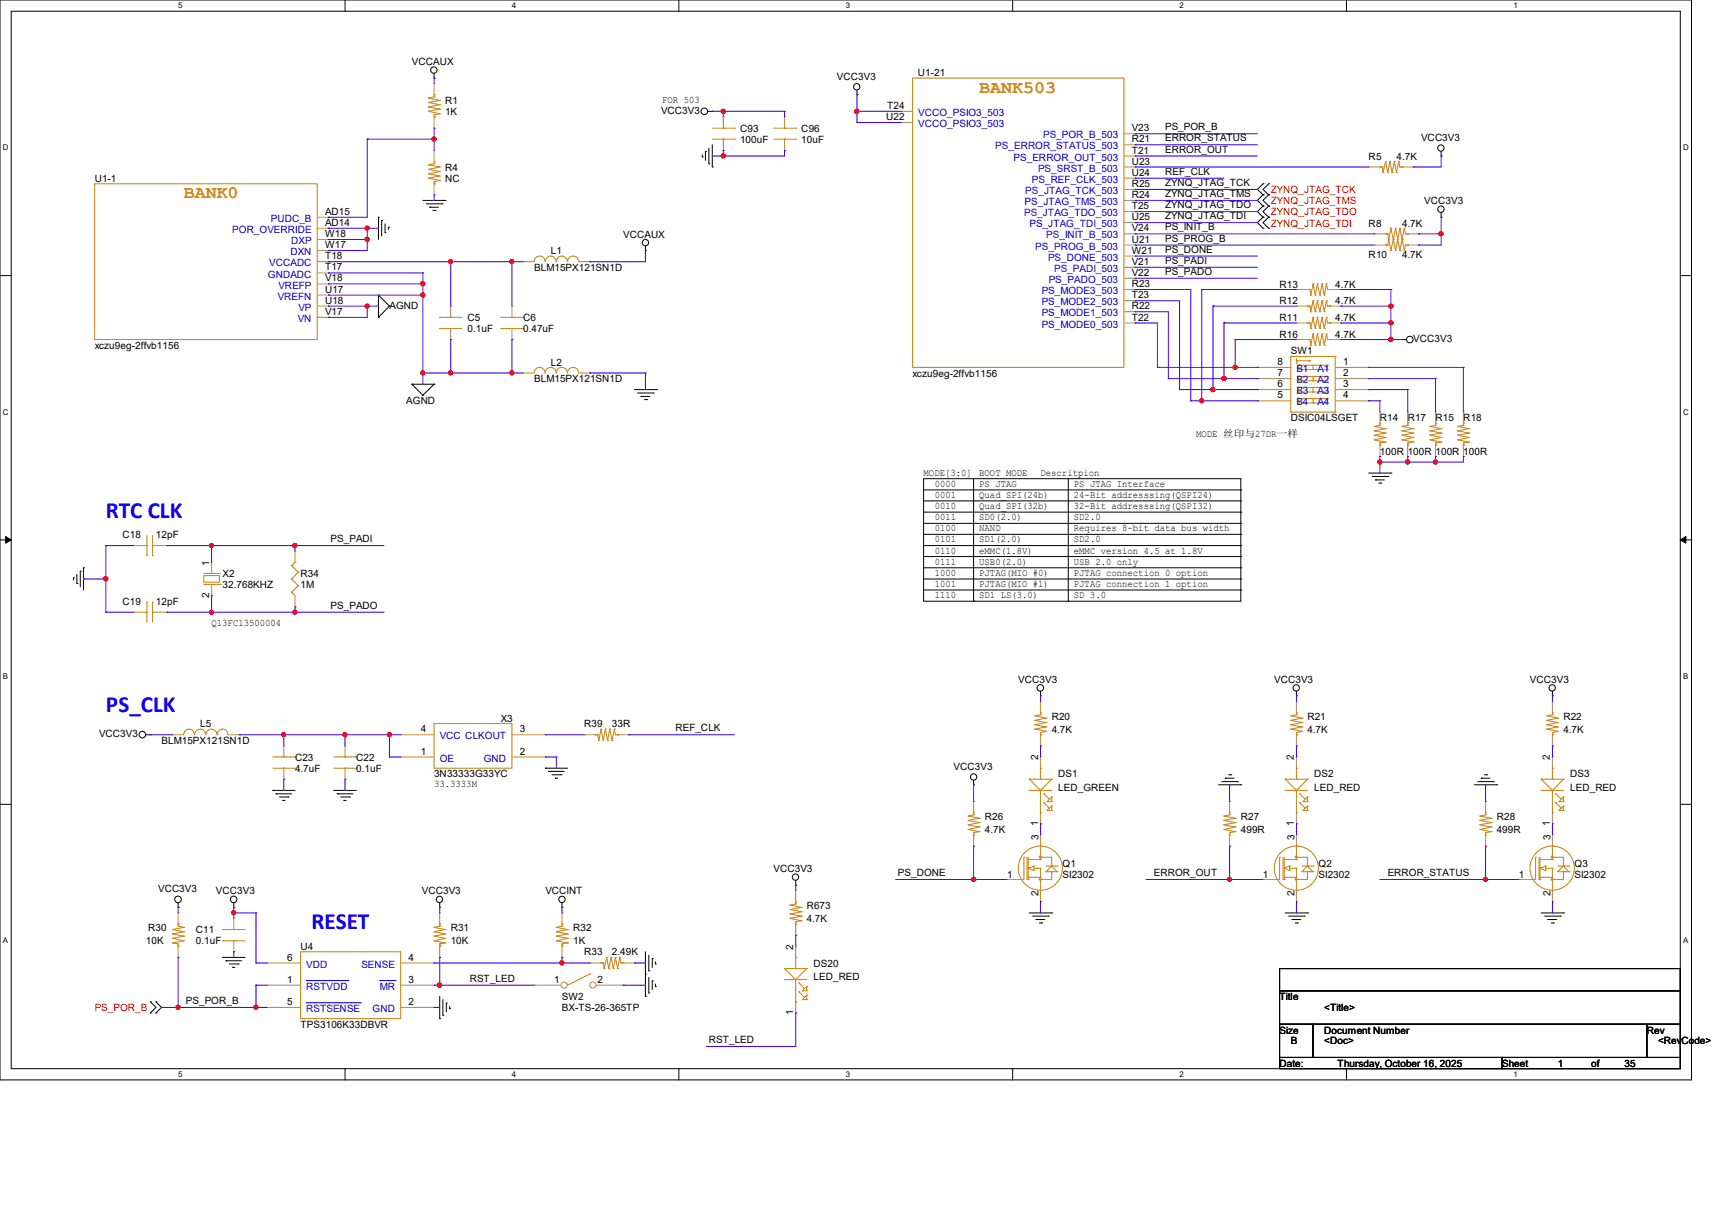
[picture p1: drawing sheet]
<svg xmlns="http://www.w3.org/2000/svg" width="297mm" height="210mm" viewBox="0 0 297 210" stroke-linecap="round" stroke-linejoin="round" font-family="sans-serif">
<defs><g id="words">
<g font-size="4" fill="#00f">
<text x="18.4" y="89.7">RTC CLK</text>
<text x="18.4" y="123.5">PS_CLK</text>
<text x="54.1" y="161.2">RESET</text>
</g>
<g font-size="3" fill="#cc8006">
<text x="169.9" y="16.1">BANK503</text>
<text x="31.9" y="34.4">BANK0</text>
</g>
<g font-size="1.7">
<text x="71.5" y="11.3">VCCAUX</text>
<text x="114.9" y="17.8">FOR 503</text>
<text x="145.2" y="13.8">VCC3V3</text>
<text x="159.3" y="13.2">U1-21</text>
<text x="77.2" y="20">1K</text>
<text x="77.2" y="18">R1</text>
<text x="114.7" y="19.8">VCC3V3</text>
<text x="128.4" y="22.9">C93</text>
<text x="139" y="22.9">C96</text>
<text x="153.8" y="20.8">U22</text>
<text x="153.9" y="18.9">T24</text>
<text x="196.3" y="22.8">V23</text>
<text x="202.1" y="22.6">PS_POR_B</text>
<text x="77.2" y="29.6">R4</text>
<text x="128.4" y="24.8">100uF</text>
<text x="139" y="24.8">10uF</text>
<text x="196.3" y="26.6">T21</text>
<text x="196.3" y="24.7">R21</text>
<text x="196.3" y="28.5">U23</text>
<text x="202.1" y="24.5">ERROR_STATUS</text>
<text x="202.1" y="26.5">ERROR_OUT</text>
<text x="237.4" y="27.7">R5</text>
<text x="242.3" y="27.7">4.7K</text>
<text x="246.5" y="24.4">VCC3V3</text>
<text x="16.4" y="31.5">U1-1</text>
<text x="77.2" y="31.5">NC</text>
<text x="196.3" y="32.4">R25</text>
<text x="196.3" y="34.3">R24</text>
<text x="196.3" y="30.5">U24</text>
<text x="202.1" y="32.3">ZYNQ_JTAG_TCK</text>
<text x="202.1" y="34.2">ZYNQ_JTAG_TMS</text>
<text x="202.1" y="30.3">REF_CLK</text>
<text x="247.1" y="35.4">VCC3V3</text>
<text x="56.4" y="39.2">AD14</text>
<text x="56.4" y="37.3">AD15</text>
<text x="56.4" y="41.1">W18</text>
<text x="108.1" y="41.2">VCCAUX</text>
<text x="196.3" y="40.1">V24</text>
<text x="196.3" y="38.2">U25</text>
<text x="196.3" y="36.3">T25</text>
<text x="202.1" y="38">ZYNQ_JTAG_TDI</text>
<text x="202.1" y="36.1">ZYNQ_JTAG_TDO</text>
<text x="202.1" y="40">PS_INIT_B</text>
<text x="202.1" y="41.9">PS_PROG_B</text>
<text x="237.4" y="39.3">R8</text>
<text x="243.2" y="39.3">4.7K</text>
<text x="56.4" y="46.9">T17</text>
<text x="56.4" y="45">T18</text>
<text x="56.4" y="43">W17</text>
<text x="92.7" y="47">BLM15PX121SN1D</text>
<text x="95.6" y="44.1">L1</text>
<text x="196.3" y="44">W21</text>
<text x="196.3" y="45.9">V21</text>
<text x="196.3" y="47.8">V22</text>
<text x="196.3" y="42.1">U21</text>
<text x="202.1" y="45.8">PS_PADI</text>
<text x="202.1" y="47.7">PS_PADO</text>
<text x="202.1" y="43.8">PS_DONE</text>
<text x="237.4" y="44.7">R10</text>
<text x="243.2" y="44.7">4.7K</text>
<text x="56.4" y="52.7">U18</text>
<text x="56.4" y="50.8">U17</text>
<text x="56.4" y="48.8">V18</text>
<text x="67.6" y="53.6">AGND</text>
<text x="196.3" y="53.6">R22</text>
<text x="196.3" y="51.7">T23</text>
<text x="196.3" y="49.8">R23</text>
<text x="222" y="52.8">R12</text>
<text x="222" y="49.9">R13</text>
<text x="231.6" y="52.8">4.7K</text>
<text x="231.6" y="49.9">4.7K</text>
<text x="56.4" y="54.6">V17</text>
<text x="81.1" y="55.7">C5</text>
<text x="81.1" y="57.6">0.1uF</text>
<text x="90.8" y="55.7">C6</text>
<text x="90.8" y="57.6">0.47uF</text>
<text x="196.3" y="55.6">T22</text>
<text x="222" y="55.7">R11</text>
<text x="222" y="58.6">R16</text>
<text x="231.6" y="55.7">4.7K</text>
<text x="231.6" y="58.6">4.7K</text>
<text x="245.2" y="59.3">VCC3V3</text>
<text x="16.4" y="60.5">xczu9eg-2ffvb1156</text>
<text x="95.6" y="63.4">L2</text>
<text x="158.3" y="65.3">xczu9eg-2ffvb1156</text>
<text x="221.6" y="63.3">8</text>
<text x="221.6" y="65.2">7</text>
<text x="223.9" y="61.5">SW1</text>
<text x="233" y="63.3">1</text>
<text x="233" y="65.2">2</text>
<text x="70.5" y="70.1">AGND</text>
<text x="92.7" y="66.3">BLM15PX121SN1D</text>
<text x="221.6" y="67.1">6</text>
<text x="221.6" y="69.1">5</text>
<text x="233" y="67.1">3</text>
<text x="233" y="69.1">4</text>
<text x="207.5" y="75.7">MODE 丝印与27DR一样</text>
<text x="223.9" y="73.1">DSIC04LSGET</text>
<text x="239.4" y="73.1">R14</text>
<text x="244.2" y="73.1">R17</text>
<text x="249" y="73.1">R15</text>
<text x="253.9" y="73.1">R18</text>
<text x="160.2" y="82.5">MODE[3:0]</text>
<text x="169.9" y="82.5">BOOT MODE</text>
<text x="180.5" y="82.5">Descritpion</text>
<text x="239.4" y="78.8">100R 100R 100R 100R</text>
<text x="162.2" y="84.4">0000</text>
<text x="162.2" y="86.4">0001</text>
<text x="162.2" y="88.3">0010</text>
<text x="169.9" y="84.4">PS JTAG</text>
<text x="169.9" y="86.4">Quad_SPI(24b)</text>
<text x="169.9" y="88.3">Quad_SPI(32b)</text>
<text x="186.3" y="86.4">24-Bit addresssing(QSPI24)</text>
<text x="186.3" y="88.3">32-Bit addresssing(QSPI32)</text>
<text x="186.3" y="84.4">PS JTAG Interface</text>
<text x="21.3" y="93.3">C18</text>
<text x="27.1" y="93.3">12pF</text>
<text x="57.4" y="94">PS_PADI</text>
<text x="162.2" y="90.2">0011</text>
<text x="162.2" y="92.2">0100</text>
<text x="162.2" y="94.1">0101</text>
<text x="169.9" y="90.2">SD0(2.0)</text>
<text x="169.9" y="92.2">NAND</text>
<text x="169.9" y="94.1">SD1(2.0)</text>
<text x="186.3" y="94.1">SD2.0</text>
<text x="186.3" y="92.2">Requires 8-bit data bus width</text>
<text x="186.3" y="90.2">SD2.0</text>
<text x="36.3" y="98.1" transform="rotate(-90 36.3 98.1)">1</text>
<text x="38.6" y="100.1">X2</text>
<text x="52.2" y="100.1">R34</text>
<text x="162.2" y="96">0110</text>
<text x="162.2" y="97.9">0111</text>
<text x="162.2" y="99.9">1000</text>
<text x="162.2" y="101.8">1001</text>
<text x="169.9" y="96">eMMC(1.8V)</text>
<text x="169.9" y="97.9">USB0(2.0)</text>
<text x="169.9" y="99.9">PJTAG(MIO #0)</text>
<text x="169.9" y="101.8">PJTAG(MIO #1)</text>
<text x="186.3" y="101.8">PJTAG connection 1 option</text>
<text x="186.3" y="99.9">PJTAG connection 0 option</text>
<text x="186.3" y="97.9">USB 2.0 only</text>
<text x="186.3" y="96">eMMC version 4.5 at 1.8V</text>
<text x="21.3" y="104.9">C19</text>
<text x="27.1" y="104.9">12pF</text>
<text x="36.3" y="103.7" transform="rotate(-90 36.3 103.7)">2</text>
<text x="38.6" y="102">32.768KHZ</text>
<text x="52.2" y="102">1M</text>
<text x="57.4" y="105.6">PS_PADO</text>
<text x="162.2" y="103.7">1110</text>
<text x="169.9" y="103.7">SD1 LS(3.0)</text>
<text x="186.3" y="103.7">SD 3.0</text>
<text x="36.7" y="108.5">Q13FC13500004</text>
<text x="176.7" y="118.4">VCC3V3</text>
<text x="221.1" y="118.4">VCC3V3</text>
<text x="265.4" y="118.4">VCC3V3</text>
<text x="86.9" y="125.2">X3</text>
<text x="182.5" y="124.8">R20</text>
<text x="226.8" y="124.8">R21</text>
<text x="271.2" y="124.8">R22</text>
<text x="17.2" y="127.9">VCC3V3</text>
<text x="28" y="129">BLM15PX121SN1D</text>
<text x="34.8" y="126.2">L5</text>
<text x="51.2" y="131.9">C23</text>
<text x="61.8" y="131.9">C22</text>
<text x="73" y="127">4</text>
<text x="73" y="130.8">1</text>
<text x="90.2" y="127">3</text>
<text x="90.2" y="130.8">2</text>
<text x="101.3" y="126.2">R39</text>
<text x="106.2" y="126.2">33R</text>
<text x="117.2" y="126.8">REF_CLK</text>
<text x="180.1" y="131.9" transform="rotate(-90 180.1 131.9)">2</text>
<text x="182.5" y="127.1">4.7K</text>
<text x="224.5" y="131.9" transform="rotate(-90 224.5 131.9)">2</text>
<text x="226.8" y="127.1">4.7K</text>
<text x="268.9" y="131.9" transform="rotate(-90 268.9 131.9)">2</text>
<text x="271.2" y="127.1">4.7K</text>
<text x="51.2" y="133.9">4.7uF</text>
<text x="61.8" y="133.9">0.1uF</text>
<text x="75.3" y="134.8">3N33333G33YC</text>
<text x="75.3" y="136.5">33.3333M</text>
<text x="165.4" y="133.5">VCC3V3</text>
<text x="183.6" y="134.8">DS1</text>
<text x="183.6" y="137.2">LED_GREEN</text>
<text x="228" y="134.8">DS2</text>
<text x="228" y="137.2">LED_RED</text>
<text x="272.4" y="134.8">DS3</text>
<text x="272.4" y="137.2">LED_RED</text>
<text x="170.9" y="142.2">R26</text>
<text x="180.1" y="143.3" transform="rotate(-90 180.1 143.3)">1</text>
<text x="215.3" y="142.2">R27</text>
<text x="224.5" y="143.3" transform="rotate(-90 224.5 143.3)">1</text>
<text x="259.7" y="142.2">R28</text>
<text x="268.9" y="143.3" transform="rotate(-90 268.9 143.3)">1</text>
<text x="170.9" y="144.5">4.7K</text>
<text x="180.2" y="145.7" transform="rotate(-90 180.2 145.7)">3</text>
<text x="215.3" y="144.5">499R</text>
<text x="224.6" y="145.7" transform="rotate(-90 224.6 145.7)">3</text>
<text x="259.7" y="144.5">499R</text>
<text x="269" y="145.7" transform="rotate(-90 269 145.7)">3</text>
<text x="27.4" y="154.7">VCC3V3</text>
<text x="37.5" y="155.1">VCC3V3</text>
<text x="73.2" y="155.1">VCC3V3</text>
<text x="94.6" y="155.1">VCCINT</text>
<text x="134.2" y="151.2">VCC3V3</text>
<text x="155.8" y="151.9">PS_DONE</text>
<text x="174.7" y="152.2">1</text>
<text x="180.2" y="155.4" transform="rotate(-90 180.2 155.4)">2</text>
<text x="184.4" y="150.3">Q1</text>
<text x="184.4" y="152.2">SI2302</text>
<text x="200.2" y="151.9">ERROR_OUT</text>
<text x="219.1" y="152.2">1</text>
<text x="224.6" y="155.4" transform="rotate(-90 224.6 155.4)">2</text>
<text x="228.8" y="150.3">Q2</text>
<text x="228.8" y="152.2">SI2302</text>
<text x="240.7" y="151.9">ERROR_STATUS</text>
<text x="263.5" y="152.2">1</text>
<text x="269" y="155.4" transform="rotate(-90 269 155.4)">2</text>
<text x="273.2" y="150.3">Q3</text>
<text x="273.2" y="152.2">SI2302</text>
<text x="25.7" y="161.5">R30</text>
<text x="34" y="161.8">C11</text>
<text x="78.2" y="161.5">R31</text>
<text x="99.4" y="161.5">R32</text>
<text x="140" y="159.9">4.7K</text>
<text x="140" y="157.6">R673</text>
<text x="25.3" y="163.8">10K</text>
<text x="34" y="163.8">0.1uF</text>
<text x="49.8" y="166.6">6</text>
<text x="52.2" y="164.8">U4</text>
<text x="70.9" y="166.6">4</text>
<text x="78.2" y="163.8">10K</text>
<text x="99.4" y="163.8">1K</text>
<text x="101.3" y="165.7">R33</text>
<text x="106.2" y="165.7">2.49K</text>
<text x="137.6" y="164.7" transform="rotate(-90 137.6 164.7)">2</text>
<text x="141.1" y="167.6">DS20</text>
<text x="49.8" y="170.4">1</text>
<text x="70.9" y="170.4">3</text>
<text x="81.5" y="170.3">RST_LED</text>
<text x="96.1" y="170.4">1</text>
<text x="97.5" y="173.4">SW2</text>
<text x="103.7" y="170.4">2</text>
<text x="141.1" y="170">LED_RED</text>
<text x="222" y="173.4">Title</text>
<text x="32.3" y="174.1">PS_POR_B</text>
<text x="49.8" y="174.3">5</text>
<text x="52.2" y="178.3">TPS3106K33DBVR</text>
<text x="70.9" y="174.3">2</text>
<text x="97.5" y="175.3">BX-TS-26-365TP</text>
<text x="137.6" y="176.1" transform="rotate(-90 137.6 176.1)">1</text>
<text x="222" y="179.2">Size</text>
<text x="229.7" y="175.3">&lt;Title&gt;</text>
<text x="229.7" y="179.2">Document Number</text>
<text x="285.7" y="179.2">Rev</text>
<text x="123" y="180.9">RST_LED</text>
<text x="222" y="185">Date:</text>
<text x="223.9" y="181.1">B</text>
<text x="229.7" y="181.1">&lt;Doc&gt;</text>
<text x="232.1" y="185">Thursday, October 16, 2025</text>
<text x="260.6" y="185">Sheet</text>
<text x="270.2" y="185">1</text>
<text x="276" y="185">of</text>
<text x="281.8" y="185">35</text>
<text x="287.7" y="181.1">&lt;RevCode&gt;</text>
</g>
<g font-size="1.7" fill="#00c">
<text x="159.3" y="20.1">VCCO_PSIO3_503</text>
<text x="159.3" y="22.1">VCCO_PSIO3_503</text>
<text x="172.7" y="25.9">PS_ERROR_STATUS_503</text>
<text x="175.8" y="27.9">PS_ERROR_OUT_503</text>
<text x="180.1" y="29.8">PS_SRST_B_503</text>
<text x="181" y="24">PS_POR_B_503</text>
<text x="177.8" y="35.6">PS_JTAG_TMS_503</text>
<text x="177.9" y="33.7">PS_JTAG_TCK_503</text>
<text x="179" y="31.7">PS_REF_CLK_503</text>
<text x="40.3" y="40.4">POR_OVERRIDE</text>
<text x="47" y="38.5">PUDC_B</text>
<text x="177.7" y="37.5">PS_JTAG_TDO_503</text>
<text x="178.6" y="39.4">PS_JTAG_TDI_503</text>
<text x="181.5" y="41.4">PS_INIT_B_503</text>
<text x="46.7" y="46.2">VCCADC</text>
<text x="50.4" y="44.2">DXN</text>
<text x="50.5" y="42.3">DXP</text>
<text x="179.6" y="43.3">PS_PROG_B_503</text>
<text x="181.8" y="45.2">PS_DONE_503</text>
<text x="182.9" y="47.2">PS_PADI_503</text>
<text x="46.5" y="48.1">GNDADC</text>
<text x="48.2" y="52">VREFN</text>
<text x="48.3" y="50">VREFP</text>
<text x="51.8" y="53.9">VP</text>
<text x="180.7" y="53">PS_MODE2_503</text>
<text x="180.7" y="51">PS_MODE3_503</text>
<text x="181.9" y="49.1">PS_PADO_503</text>
<text x="51.6" y="55.8">VN</text>
<text x="180.7" y="56.8">PS_MODE0_503</text>
<text x="180.7" y="54.9">PS_MODE1_503</text>
<text x="224.9" y="64.5">B1</text>
<text x="228.6" y="64.5">A1</text>
<text x="224.9" y="66.5">B2</text>
<text x="224.9" y="68.4">B3</text>
<text x="224.9" y="70.3">B4</text>
<text x="228.6" y="66.5">A2</text>
<text x="228.6" y="68.4">A3</text>
<text x="228.6" y="70.3">A4</text>
<text x="76.3" y="128.2">VCC CLKOUT</text>
<text x="76.3" y="132.1">OE</text>
<text x="83.9" y="132.1">GND</text>
<text x="53.1" y="167.8">VDD</text>
<text x="62.7" y="167.8">SENSE</text>
<text x="53.1" y="171.7">RSTVDD</text>
<text x="65.9" y="171.7">MR</text>
<text x="53.1" y="175.5">RSTSENSE</text>
<text x="64.6" y="175.5">GND</text>
</g>
<g font-size="1.7" fill="#f00">
<text x="220.5" y="33.5">ZYNQ_JTAG_TCK</text>
<text x="220.5" y="35.4">ZYNQ_JTAG_TMS</text>
<text x="220.5" y="39.3">ZYNQ_JTAG_TDI</text>
<text x="220.5" y="37.3">ZYNQ_JTAG_TDO</text>
<text x="16.4" y="175.3">PS_POR_B</text>
</g>
<g font-size="1.4">
<text x="30.9" y="1.4">5</text>
<text x="88.8" y="1.4">4</text>
<text x="146.7" y="1.4">3</text>
<text x="204.6" y="1.4">2</text>
<text x="262.6" y="1.4">1</text>
<text x=".5" y="26.1">D</text>
<text x="292" y="26.1">D</text>
<text x=".5" y="71.9">C</text>
<text x="292" y="71.9">C</text>
<text x=".5" y="117.8">B</text>
<text x="292" y="117.8">B</text>
<text x=".5" y="163.6">A</text>
<text x="292" y="163.6">A</text>
<text x="30.9" y="186.8">5</text>
<text x="88.8" y="186.8">4</text>
<text x="146.7" y="186.8">3</text>
<text x="204.6" y="186.8">2</text>
<text x="262.6" y="186.8">1</text>
</g>
</g></defs>
<path d="M0 0h293.5v187.3h-293.5zM1.9 1.9h289.6v183.4h-289.6z" fill="none" stroke="#000" stroke-width=".17"/>
<g fill="#fff">
<path d="M30.9 .2h.8v1.5h-.8z"/>
<path d="M30.9 185.5h.8v1.6h-.8z"/>
</g>
<path d="M59.9 0v1.9M59.9 185.3v2" fill="none" stroke="#000" stroke-width=".17"/>
<g fill="#fff">
<path d="M88.8 .2h.8v1.5h-.8z"/>
<path d="M88.8 185.5h.8v1.6h-.8z"/>
</g>
<path d="M117.8 0v1.9M117.8 185.3v2" fill="none" stroke="#000" stroke-width=".17"/>
<g fill="#fff">
<path d="M146.7 .2h.8v1.5h-.8z"/>
<path d="M146.7 185.5h.8v1.6h-.8z"/>
</g>
<path d="M175.7 0v1.9M175.7 185.3v2" fill="none" stroke="#000" stroke-width=".17"/>
<g fill="#fff">
<path d="M204.6 .2h.8v1.5h-.8z"/>
<path d="M204.6 185.5h.8v1.6h-.8z"/>
</g>
<path d="M233.6 0v1.9M233.6 185.3v2" fill="none" stroke="#000" stroke-width=".17"/>
<g fill="#fff">
<path d="M262.6 .2h.7v1.5h-.7z"/>
<path d="M262.6 185.5h.7v1.6h-.7z"/>
<path d="M.5 24.8h1v1.6h-1z"/>
<path d="M292 24.8h1v1.6h-1z"/>
<path d="M.5 70.7h1v1.5h-1z"/>
<path d="M292 70.7h1v1.5h-1z"/>
</g>
<path d="M0 47.8h1.9M291.5 47.8h2" fill="none" stroke="#000" stroke-width=".17"/>
<g fill="#fff">
<path d="M.5 116.5h.9v1.6h-.9z"/>
<path d="M292 116.5h.9v1.6h-.9z"/>
</g>
<path d="M0 93.6h1.9M291.5 93.6h2" fill="none" stroke="#000" stroke-width=".17"/>
<path d="M1 93l.9 .6-.9 .6zM291.5 93.6l1-.6v1.2z" fill="#000" stroke="#000" stroke-width=".17"/>
<g fill="#fff">
<path d="M.5 162.4h.9v1.5h-.9z"/>
<path d="M292 162.4h.9v1.5h-.9z"/>
</g>
<g fill="none" stroke="#000" stroke-width=".17">
<path d="M75.3 13.5h.1M75.3 12.7v.8M122.8 19.3h.8M123.6 19.3h.1M148.7 16.4h.1M148.7 15.7v.7M65.7 37.7h.1M65.7 37.7v3.8M66.2 38.2h.1M66.2 38.2v2.7M66.8 38.8v1.5M67.4 39.4h.1"/>
<path d="M67.4 39.4v.4M73.4 34.8h3.8M74 35.3h2.7M74.5 35.9h.1M74.5 35.9h1.6M75.1 36.5h.4M75.5 36.5h.1M76.7 35.3h.1M77.2 34.8h.1M121.8 27.2h.1M121.8 26.8v.4M122.4 26.3h.1"/>
<path d="M122.4 26.3v1.5M123 28.4h.1M123 25.7v2.7M123.6 29h.1M123.6 25.1v3.9M219.1 31.9h.1M219.1 33.8h.1M219.1 37.7h.1M219.1 39.6h.1M219.1 35.7h.1M219.1 31.9l-1 1 1 .9M219.1 37.7l-1 .9 1 1"/>
<path d="M219.1 35.7l-1 1 1 1M219.1 33.8l-1 1 1 .9M220.1 33.8h.1M220.1 31.9h.1M220.1 39.6h.1M220.1 37.7h.1M220.1 35.7h.1M220.1 31.9l-1 1 1 .9M220.1 37.7l-1 .9 1 1M220.1 35.7l-1 1 1 1M220.1 33.8l-1 1 1 .9M250 27.1h.1"/>
<path d="M250 37.7h.1M250 26.3v.8M250 36.9v.8M65.7 51.2h.1M65.7 55h.1M65.7 51.2v3.8M65.7 51.2l1.9 1.9M66.8 40.3h.1M67.6 53.1h.1M67.6 53.1l-1.9 1.9M112 43.4h.1M112 42.7v.7"/>
<path d="M243.2 58.9h.1M243.2 58.9h.8M71.5 66.6h.1M71.5 66.6h3.8M71.5 66.6l1.9 1.9M73.4 68.5h.1M75.3 66.6h.1M75.3 66.6l-1.9 1.9M110.1 67.6h3.8M110.6 68.2h2.7M111.2 68.7h.1M111.2 68.7h1.5"/>
<path d="M111.8 69.3h.4M112.2 69.3h.1M113.3 68.2h.1M113.9 67.6h.1M13.3 99.6v1.6M13.9 99.1h.1M13.9 99.1v2.7M14.5 98.5h.1M14.5 98.5v3.8M160.2 83h55.1v21.3h-55.1zM160.2 85h55.1M160.2 86.9h55.1"/>
<path d="M160.2 88.8h55.1M160.2 90.8h55.1M160.2 92.7h55.1M160.2 94.6h55.1M160.2 96.5h55.1M160.2 98.5h55.1M168.9 83v21.3M185.3 83v21.3M215.3 85h.1M215.3 86.9h.1M215.3 88.8h.1M215.3 90.8h.1"/>
<path d="M215.3 92.7h.1M215.3 94.6h.1M215.3 96.5h.1M215.3 98.5h.1M237.4 82h3.9M238 82.6h2.7M238.6 83.2h.1M238.6 83.2h1.6M239.2 83.8h.4M239.6 83.8h.1M240.7 82.6h.1M241.3 82h.1"/>
<path d="M12.7 100.2h.1M12.7 100.2v.4M13.3 101.2h.1M160.2 100.4h55.1M160.2 102.3h55.1M168.9 104.3h.1M180.5 119.9v.7M185.3 104.3h.1M215.3 100.4h.1M215.3 102.3h.1M224.9 119.9v.7M269.3 119.9v.7"/>
<path d="M0 139.5h1.9M25.3 127.4h.8M26.1 127.4h.1M47.3 137.1h.1M47.3 137.1h3.9M47.9 137.7h.1M47.9 137.7h2.7M48.5 138.2h1.5M49.1 138.8h.1M49.1 138.8h.3M50 138.2h.1M57.9 137.1h.1"/>
<path d="M57.9 137.1h3.9M58.5 137.7h.1M58.5 137.7h2.7M59.1 138.2h1.5M59.6 138.8h.1M59.6 138.8h.5M60.6 138.2h.1M94.6 133.2h.1M94.6 133.2h3.9M95.2 133.8h.1M95.2 133.8h2.7M95.8 134.4h1.5"/>
<path d="M96.4 135h.1M96.4 135h.3M97.3 134.4h.1M168.9 136.1h.1M168.9 135.3v.8M180.5 120.6h.1M211.4 136.1h3.9M212 135.6h2.7M212.6 135h.1M212.6 135h1.5M213.1 134.4h.4M213.5 134.4h.1"/>
<path d="M214.7 135.6h.1M215.3 136.1h.1M224.9 120.6h.1M255.8 136.1h3.9M256.4 135.6h2.7M257 135h.1M257 135h1.5M257.5 134.4h.4M257.9 134.4h.1M259.1 135.6h.1M259.7 136.1h.1M269.3 120.6h.1"/>
<path d="M291.5 139.5h2M30.9 157.4h.1M30.9 156.6v.8M40.6 157.4h.1M40.6 156.6v.8M76.3 157.4h.1M76.3 156.6v.8M97.5 157.4h.1M97.5 156.6v.8M138 153.5h.1M138 152.7v.8M178.6 158.3h3.9"/>
<path d="M179.2 158.9h2.7M179.7 159.5h.1M179.7 159.5h1.6M181.9 158.9h.1M182.5 158.3h.1M223 158.3h3.8M223.6 158.9h2.7M224.2 159.5h.1M224.2 159.5h1.5M226.3 158.9h.1M226.8 158.3h.1M267.4 158.3h3.8"/>
<path d="M268 158.9h2.7M268.5 159.5h.1M268.5 159.5h1.6M270.7 158.9h.1M271.2 158.3h.1M26.1 175.7h.1M26.1 173.7h.1M26.1 173.7l1 1-1 1M27.1 173.7h.1M27.1 175.7h.1M27.1 173.7l.9 1-.9 1M38.6 166h.1"/>
<path d="M38.6 166h3.9M39.2 166.6h.1M39.2 166.6h2.7M39.8 167.2h1.5M40.3 167.8h.1M40.3 167.8h.5M41.3 167.2h.1M76.3 176.7h.1M76.3 172.8v3.9M76.8 176.1h.1M76.8 173.4v2.7M77.4 173.9h.1"/>
<path d="M77.4 173.9v1.6M78 174.9h.1M78 174.5v.4M112 168.9h.1M112 172.8h.1M112 165.1v7.7M112.6 168.4h.1M112.6 172.2h.1M112.6 165.7v2.7M112.6 169.5v2.7M113.2 166.2h.1M113.2 170.1h.1"/>
<path d="M113.2 166.2v1.6M113.2 170.1v1.5M113.7 167.2h.1M113.7 171.1h.1M113.7 166.8v.4M113.7 170.6v.5M180.3 160.1h.4M180.7 160.1h.1M222 168h69.5v3.8h-69.5zM222 171.8h69.5v5.8h-69.5zM222 177.6h5.8v5.8h-5.8zM224.7 160.1h.4"/>
<path d="M225.1 160.1h.1M227.8 177.6h57.9v5.8h-57.9zM269.1 160.1h.4M269.5 160.1h.1M285.7 177.6h5.8v5.8h-5.8zM222 183.4h38.6v1.9h-38.6zM260.6 183.4h30.9v1.9h-30.9z"/>
<circle cx="75.3" cy="12.1" r=".55"/>
<circle cx="122.2" cy="19.3" r=".57"/>
<circle cx="148.6" cy="15" r=".55"/>
<circle cx="250" cy="25.7" r=".55"/>
<circle cx="250" cy="36.3" r=".55"/>
<circle cx="112" cy="42.1" r=".55"/>
<circle cx="244.6" cy="58.9" r=".57"/>
<circle cx="180.5" cy="119.3" r=".57"/>
<circle cx="224.9" cy="119.3" r=".55"/>
<circle cx="269.3" cy="119.3" r=".55"/>
<circle cx="24.7" cy="127.4" r=".57"/>
<circle cx="168.9" cy="134.7" r=".55"/>
<circle cx="30.9" cy="156" r=".57"/>
<circle cx="40.5" cy="156" r=".57"/>
<circle cx="76.2" cy="156" r=".55"/>
<circle cx="97.5" cy="156" r=".55"/>
<circle cx="138" cy="152.1" r=".55"/>
</g>
<g fill="none" stroke="#cc8006" stroke-width=".17">
<path d="M74.3 30.9h.1M74.3 30.1h.1M74.3 29.4h.1M74.3 28.6h.1M74.3 28.6l2 .4M74.3 30.9l2 .4M74.3 30.1l2 .4M74.3 29.4l2 .4M75.3 28h.1M75.3 31.9h.1M75.3 31.5h.1M75.3 28.4h.1"/>
<path d="M75.3 28v.4M75.3 31.5v.4M75.3 28.4l-1 .2M76.3 29h.1M76.3 31.3h.1M76.3 30.5h.1M76.3 29.8h.1M76.3 31.3l-1 .2M76.3 30.5l-2 .4M76.3 29.8l-2 .3M76.3 29l-2 .4M76.3 57h.1"/>
<path d="M76.3 55h.1M76.3 57h3.8M76.3 55h3.8M78.2 57h.1M78.2 55h.1M86.9 57h3.9M86.9 55h3.9M88.8 57h.1M88.8 55h.1M90.8 57h.1M90.8 55h.1M50.6 98.1h.1"/>
<path d="M50.6 98.1l1.1 1.1M51.2 97.5h.1M51.2 97.5l-.6 .6M51.7 99.2h.1M51.7 99.2l-1.1 1.2M50.6 102.7h.1M50.6 100.4h.1M50.6 102.7l.6 .6M50.6 100.4l1.1 1.2M51.7 101.6h.1M51.7 101.6l-1.1 1.1M31.9 127.4a.93 .93 0 0 1 .9-1 .93 .93 0 0 1 .9 1"/>
<path d="M33.8 127.4a.95 .95 0 0 1 .9-1 .95 .95 0 0 1 1 1M35.7 127.4a.95 .95 0 0 1 1-1 .95 .95 0 0 1 .9 1M37.7 127.4a.93 .93 0 0 1 .9-1 .93 .93 0 0 1 .9 1M223 137.1h.1M223 135.1h.1M223 137.1h3.8M223 135.1h3.8M223 135.1l1.9 2M224.9 133.2h.1M224.9 135.1h.1M224.9 137.1h.1M224.9 133.2v1.9"/>
<path d="M224.9 137.1v3.8M225.5 139.2h.1M225.5 137.7h.1M225.5 139.2l.9 1M225.5 137.7l.9 .9M226.1 139h.1M226.1 139h.7M226.8 139.8h.1M226.8 139h.1M226.8 138.2h.1M226.8 135.1h.1M226.8 138.2v.8"/>
<path d="M226.8 139.8v.7M226.8 139.8l-.7 .7M226.8 138.2l-.7 .8M226.8 135.1l-1.9 2M176.7 152.5h.1M177.6 148.7h.1M177.6 148.7v3.8h-.9M178.2 152.5h.1M178.2 148.7v3.8M178.4 152.1h.1M178.4 149.1h.1M178.4 152.5h.1"/>
<path d="M178.4 150.6h.1M178.4 152.1h2.1M178.4 149.1h2.1M178.4 148.7v3.8M178.4 150.6l1 .4M179.4 151h.1M179.4 150.2h.1M179.4 150.6h1.1M179.4 150.2v.8M179.4 150.2l-1 .4M180.5 154.4h.1M180.5 146.7h.1"/>
<path d="M180.5 152.5h.1M180.5 148.7h.1M180.5 149.1h.1M180.5 150.6h.1M180.5 148.7h2v1.5M180.5 146.7v2.4M180.5 150.6v3.8M181.5 151.2h.1M181.5 150.2h1.9M181.5 151.2h1.9M182.5 150.2h.1M182.5 151.2h.1"/>
<path d="M182.5 151.2v1.3h-2M182.5 150.2l.9 1M182.5 150.2l-1 1M183.4 150.2h.1M183.4 151.2h.1M224.9 140.9h.1M226.1 140.5h.1M226.1 140.5h.7M226.8 140.5h.1M29.9 161.2h.1M29.9 162h.1M29.9 162.7h.1"/>
<path d="M29.9 163.5h.1M29.9 161.2l2 .4M29.9 162l2 .3M29.9 162.7l2 .5M29.9 163.5l1 .2M30.9 164.1h.1M30.9 160.2h.1M30.9 160.6h.1M30.9 163.7h.1M30.9 160.2v.4M30.9 163.7v.4M30.9 160.6l1 .2"/>
<path d="M31.9 163.2h.1M31.9 160.8h.1M31.9 161.6h.1M31.9 162.3h.1M31.9 163.2l-2 .3M31.9 160.8l-2 .4M31.9 161.6l-2 .4M31.9 162.3l-2 .4M102.3 168.9h.1M102.3 168.9l-3.8 2M136.1 169.9h.1M136.1 168h.1"/>
<path d="M136.1 169.9h3.9M136.1 168h3.9M136.1 168l1.9 1.9M138 173.7h.1M138 166h.1M138 168h.1M138 169.9h.1M138 166v2M138 169.9v3.8M138.6 172h.1M138.6 170.5h.1M138.6 172l1 1"/>
<path d="M138.6 170.5l1 .9M139.2 173.4h.1M139.2 171.8h.1M139.2 173.4h.8M139.2 171.8h.8M140 172.6h.1M140 173.4h.1M140 171.8h.1M140 171.1h.1M140 168h.1M140 171.1v.7M140 172.6v.8"/>
<path d="M140 172.6l-.8 .8M140 171.1l-.8 .7M140 168l-2 1.9"/>
<circle cx="180.5" cy="150.6" r="3.8"/>
<circle cx="180.5" cy="148.6" r=".18"/>
<circle cx="180.5" cy="152.5" r=".18"/>
</g>
<g fill="none" stroke="#a84" stroke-width=".17">
<path d="M75.3 26.1h.1M75.3 33.8h.1M75.3 26.1v1.9M75.3 31.9v1.9M78.2 53.1h.1M78.2 58.9h.1M78.2 53.1v1.9M78.2 57v1.9M88.8 53.1h.1M88.8 58.9h.1M88.8 53.1v1.9M88.8 57v1.9"/>
<path d="M51.2 95.6h.1M51.2 95.6v1.9M51.2 105.2h.1M51.2 103.3v1.9M29.9 127.4h.1M29.9 127.4h2M39.6 127.4h1.9M41.5 127.4h.1M224.9 131.3h.1M224.9 131.3v1.9M30.9 158.3h.1M30.9 158.3v1.9"/>
<path d="M174.7 152.5h.1M174.7 152.5h2M180.5 156.4h.1M180.5 144.8h.1M180.5 144.8v1.9M180.5 154.4v2M224.9 142.9h.1M224.9 140.9v2M30.9 166h.1M30.9 164.1v1.9M138 175.7h.1M138 164.1h.1"/>
<path d="M138 164.1v1.9M138 173.7v2"/>
</g>
<circle cx="97.9" cy="170.8" r=".54" fill="#fff" stroke="#a84" stroke-width=".17"/>
<path d="M92.7 170.9h.1M92.7 170.9h4.6" fill="none" stroke="#a84" stroke-width=".17"/>
<circle cx="102.9" cy="170.8" r=".54" fill="#fff" stroke="#a84" stroke-width=".17"/>
<g fill="none" stroke="#a84" stroke-width=".17">
<path d="M75.3 14.5h.1M75.3 14.5v1.9M156.4 19.3h.1M156.4 19.3h1.9M55 39.6h2M55 37.7h2M57 39.6h.1M57 37.7h.1M75.3 22.2h.1M75.3 20.3v1.9M125.5 20.3h.1M125.5 26.1h.1"/>
<path d="M125.5 20.3v1.9M125.5 24.1v2M136.1 20.3h.1M136.1 26.1h.1M136.1 20.3v1.9M136.1 24.1v2M156.4 21.3h.1M156.4 21.3h1.9M195 27.1h1.9M195 25.1h1.9M195 32.9h1.9M195 38.6h1.9"/>
<path d="M195 36.7h1.9M195 34.8h1.9M195 23.2h1.9M195 30.9h1.9M195 29h1.9M196.9 27.1h.1M196.9 25.1h.1M196.9 32.9h.1M196.9 38.6h.1M196.9 36.7h.1M196.9 34.8h.1M196.9 23.2h.1"/>
<path d="M196.9 30.9h.1M196.9 29h.1M237.4 29h.1M237.4 29h2M243.2 29h2M245.2 29h.1M55 53.1h2M55 55h2M55 47.3h2M55 45.4h2M55 51.2h2M55 49.2h2"/>
<path d="M55 43.4h2M55 41.5h2M57 55h.1M57 53.1h.1M57 47.3h.1M57 45.4h.1M57 51.2h.1M57 49.2h.1M57 43.4h.1M57 41.5h.1M90.8 45.4h.1M90.8 45.4h1.9"/>
<path d="M100.4 45.4h1.9M102.3 45.4h.1M195 56h1.9M195 40.6h1.9M195 42.5h1.9M195 50.2h1.9M195 44.4h1.9M195 54.1h1.9M195 52.2h1.9M195 46.4h1.9M195 48.3h1.9M196.9 44.4h.1"/>
<path d="M196.9 40.6h.1M196.9 56h.1M196.9 54.1h.1M196.9 52.2h.1M196.9 50.2h.1M196.9 46.4h.1M196.9 48.3h.1M196.9 42.5h.1M224.9 53.1h.1M224.9 56h.1M224.9 58.9h.1M224.9 50.2h.1"/>
<path d="M224.9 53.1h1.9M224.9 56h1.9M224.9 58.9h1.9M224.9 50.2h1.9M230.7 53.1h1.9M230.7 56h1.9M230.7 58.9h1.9M230.7 50.2h1.9M232.6 53.1h.1M232.6 56h.1M232.6 58.9h.1M232.6 50.2h.1"/>
<path d="M238.4 40.6h.1M238.4 42.5h.1M238.4 40.6h2M238.4 42.5h2M244.2 40.6h1.9M244.2 42.5h1.9M246.1 40.6h.1M246.1 42.5h.1M90.8 64.7h.1M90.8 64.7h1.9M100.4 64.7h1.9M102.3 64.7h.1"/>
<path d="M218.1 63.7h.1M218.1 65.7h.1M218.1 67.6h.1M218.1 69.5h.1M218.1 63.7h5.8M218.1 65.7h5.8M218.1 67.6h5.8M218.1 69.5h5.8M231.6 63.7h5.8M231.6 65.7h5.8M231.6 67.6h5.8M231.6 69.5h5.8"/>
<path d="M237.4 63.7h.1M237.4 65.7h.1M237.4 67.6h.1M237.4 69.5h.1M239.4 71.5h.1M239.4 79.2h.1M239.4 71.5v1.9M239.4 77.2v2M244.2 71.5h.1M244.2 79.2h.1M244.2 71.5v1.9M244.2 77.2v2"/>
<path d="M249 71.5h.1M249 79.2h.1M249 71.5v1.9M249 77.2v2M253.9 71.5h.1M253.9 79.2h.1M253.9 71.5v1.9M253.9 77.2v2M23.2 94.6h.1M23.2 94.6h1.9M27.1 94.6h1.9M29 94.6h.1"/>
<path d="M36.7 97.5h.1M36.7 97.5v1.9M23.2 106.2h.1M23.2 106.2h1.9M27.1 106.2h1.9M29 106.2h.1M36.7 103.3h.1M36.7 101.3v2M49.2 129.4h.1M49.2 135.1h.1M49.2 129.4v1.9M49.2 133.2v1.9"/>
<path d="M59.9 129.4h.1M59.9 135.1h.1M59.9 129.4v1.9M59.9 133.2v1.9M69.5 127.4h.1M69.5 131.3h.1M69.5 127.4h5.8M69.5 131.3h5.8M88.8 127.4h5.8M88.8 131.3h5.8M94.6 127.4h.1M94.6 131.3h.1"/>
<path d="M101.3 127.4h.1M101.3 127.4h2M107.1 127.4h2M109.1 127.4h.1M168.9 139h.1M168.9 139v1.9M180.5 121.6h.1M180.5 129.4h.1M180.5 131.3h.1M180.5 121.6v2M180.5 127.4v2M180.5 131.3v1.9"/>
<path d="M213.3 139h.1M213.3 139v1.9M224.9 121.6h.1M224.9 129.4h.1M224.9 121.6v2M224.9 127.4v2M257.7 139h.1M257.7 139v1.9M269.3 121.6h.1M269.3 129.4h.1M269.3 131.3h.1M269.3 121.6v2"/>
<path d="M269.3 127.4v2M269.3 131.3v1.9M40.6 159.3h.1M40.6 159.3v1.9M76.3 158.3h.1M76.3 158.3v1.9M97.5 158.3h.1M97.5 158.3v1.9M138 154.4h.1M138 154.4v2M168.9 146.7h.1M168.9 144.8v1.9"/>
<path d="M180.5 142.9h.1M180.5 140.9v2M213.3 146.7h.1M213.3 144.8v1.9M219.1 152.5h.1M219.1 152.5h2M224.9 156.4h.1M224.9 144.8h.1M224.9 144.8v1.9M224.9 154.4v2M257.7 146.7h.1M257.7 144.8v1.9"/>
<path d="M263.5 152.5h.1M263.5 152.5h1.9M269.3 156.4h.1M269.3 144.8h.1M269.3 142.9h.1M269.3 140.9v2M269.3 144.8v1.9M269.3 154.4v2M40.6 165.1h.1M40.6 163.2v1.9M46.4 170.9h.1M46.4 174.7h.1"/>
<path d="M46.4 167h.1M46.4 170.9h5.8M46.4 174.7h5.8M46.4 167h5.8M69.5 170.9h5.8M69.5 174.7h5.8M69.5 167h5.8M75.3 174.7h.1M75.3 170.9h.1M75.3 167h.1M76.3 166h.1M76.3 164.1v1.9"/>
<path d="M97.5 166h.1M97.5 164.1v1.9M102.3 167h.1M102.3 167h2M103.5 170.9h4.6M108.1 170.9h.1M108.1 167h2M110.1 167h.1M138 162.2h.1M138 160.2v2"/>
</g>
<g fill="none" stroke="#cc8006" stroke-width=".17">
<path d="M74.3 19.3h.1M74.3 18.5h.1M74.3 17.8h.1M74.3 17h.1M74.3 17l2 .4M74.3 19.3l2 .4M74.3 18.5l2 .4M74.3 17.8l2 .4M75.3 16.4h.1M75.3 19.9h.1M75.3 16.8h.1M75.3 16.4v.4"/>
<path d="M75.3 19.9v.4M75.3 16.8l-1 .2M76.3 17.4h.1M76.3 19.7h.1M76.3 18.9h.1M76.3 18.2h.1M76.3 19.7l-1 .2M76.3 18.9l-2 .4M76.3 18.2l-2 .3M76.3 17.4l-2 .4M158.3 13.5h36.7v50.2h-36.7zM16.4 31.9h38.6v27h-38.6z"/>
<path d="M75.3 20.3h.1M123.6 24.1h3.8M123.6 22.2h3.8M125.5 24.1h.1M125.5 22.2h.1M127.4 24.1h.1M127.4 22.2h.1M134.2 24.1h3.8M134.2 22.2h3.8M136.1 24.1h.1M136.1 22.2h.1M138 24.1h.1"/>
<path d="M138 22.2h.1M239.4 29h.1M239.4 29h.4M239.8 29h.1M239.8 29l.1 .9M239.9 29.9h.1M240.4 28h.1M240.4 28l-.5 1.9M240.4 28l.3 1.9M240.7 29.9h.1M241.1 28h.1M241.1 28l.4 1.9"/>
<path d="M241.1 28l-.4 1.9M241.3 39.6h.1M241.3 39.6l-.4 1.9M241.3 39.6l.4 1.9M241.5 29.9h.1M241.9 28h.1M241.9 28l.4 1.9M241.9 28l-.4 1.9M242.1 39.6h.1M242.1 39.6l.4 1.9M242.1 39.6l-.4 1.9M242.3 29.9h.1"/>
<path d="M242.7 28h.1M242.7 28l.2 1M242.7 28l-.4 1.9M242.9 39.6h.1M242.9 29h.1M242.9 39.6l.3 1.9M242.9 39.6l-.4 1.9M242.9 29h.3M243.2 29h.1M243.6 39.6h.1M243.6 39.6l.2 1M243.6 39.6l-.4 1.9"/>
<path d="M96.5 45.4a.95 .95 0 0 0-1-1 .95 .95 0 0 0-.9 1 .95 .95 0 0 0-1-1 .95 .95 0 0 0-.9 1M98.4 45.4a.95 .95 0 0 0-.9-1 .95 .95 0 0 0-1 1M100.4 45.4a.95 .95 0 0 0-1-1 .95 .95 0 0 0-.9 1M226.8 53.1h.1M226.8 56h.1M226.8 58.9h.1M226.8 50.2h.1M226.8 53.1h.4M226.8 56h.4M226.8 58.9h.4M226.8 50.2h.4M227.2 53.1h.1"/>
<path d="M227.2 56h.1M227.2 58.9h.1M227.2 50.2h.1M227.2 53.1l.2 1M227.2 56l.2 1M227.2 58.9l.2 1M227.2 50.2l.2 1M227.4 54.1h.1M227.4 57h.1M227.4 59.9h.1M227.4 51.2h.1M227.8 52.2h.1"/>
<path d="M227.8 55h.1M227.8 57.9h.1M227.8 49.2h.1M227.8 52.2l-.4 1.9M227.8 52.2l.4 1.9M227.8 55l-.4 2M227.8 55l.4 2M227.8 57.9l-.4 2M227.8 57.9l.4 2M227.8 49.2l-.4 2M227.8 49.2l.4 2M228.2 54.1h.1"/>
<path d="M228.2 57h.1M228.2 59.9h.1M228.2 51.2h.1M228.6 52.2h.1M228.6 55h.1M228.6 57.9h.1M228.6 49.2h.1M228.6 52.2l.4 1.9M228.6 52.2l-.4 1.9M228.6 55l.4 2M228.6 55l-.4 2M228.6 57.9l.4 2"/>
<path d="M228.6 57.9l-.4 2M228.6 49.2l.4 2M228.6 49.2l-.4 2M229 54.1h.1M229 57h.1M229 59.9h.1M229 51.2h.1M229.4 52.2h.1M229.4 55h.1M229.4 57.9h.1M229.4 49.2h.1M229.4 52.2l.3 1.9"/>
<path d="M229.4 52.2l-.4 1.9M229.4 55l.3 2M229.4 55l-.4 2M229.4 57.9l.3 2M229.4 57.9l-.4 2M229.4 49.2l.3 2M229.4 49.2l-.4 2M229.7 54.1h.1M229.7 57h.1M229.7 59.9h.1M229.7 51.2h.1M230.1 52.2h.1"/>
<path d="M230.1 55h.1M230.1 57.9h.1M230.1 49.2h.1M230.1 52.2l.2 .9M230.1 52.2l-.4 1.9M230.1 55l.2 1M230.1 55l-.4 2M230.1 57.9l.2 1M230.1 57.9l-.4 2M230.1 49.2l.2 1M230.1 49.2l-.4 2M230.3 53.1h.1"/>
<path d="M230.3 56h.1M230.3 58.9h.1M230.3 50.2h.1M230.3 53.1h.4M230.3 56h.4M230.3 58.9h.4M230.3 50.2h.4M230.7 53.1h.1M230.7 56h.1M230.7 58.9h.1M230.7 50.2h.1M240.4 40.6h.1"/>
<path d="M240.4 42.5h.1M240.4 40.6h.3M240.4 42.5h.3M240.7 40.6h.1M240.7 42.5h.1M240.7 40.6l.2 .9M240.9 41.5h.1M240.9 41.5l.4 1.9M240.9 41.5l-.2 1M241.3 43.4h.1M241.7 41.5h.1M241.7 41.5l.4 1.9"/>
<path d="M241.7 41.5l-.4 1.9M242.1 43.4h.1M242.5 41.5h.1M242.5 41.5l.4 1.9M242.5 41.5l-.4 1.9M242.9 43.4h.1M243.2 41.5h.1M243.2 41.5l.4 1.9M243.2 41.5l-.3 1.9M243.6 43.4h.1M243.8 40.6h.1M243.8 42.5h.1"/>
<path d="M243.8 40.6h.4M243.8 42.5h.4M243.8 42.5l-.2 .9M244.2 40.6h.1M244.2 42.5h.1M96.5 64.7a.95 .95 0 0 0-1-1 .95 .95 0 0 0-.9 1 .95 .95 0 0 0-1-1 .95 .95 0 0 0-.9 1M98.4 64.7a.95 .95 0 0 0-.9-1 .95 .95 0 0 0-1 1M100.4 64.7a.95 .95 0 0 0-1-1 .95 .95 0 0 0-.9 1M223.9 71.5h.1M223.9 61.8h.1M223.9 71.5h7.7M223.9 61.8v9.7"/>
<path d="M223.9 61.8h7.7M224.9 62.6h.1M224.9 62.9h.1M224.9 62.6h2.3M224.9 62.2v.7M225.3 63.3h.1M225.3 64.1h.1M225.3 65.3h.1M225.3 66h.1M225.3 67.2h.1M225.3 68h.1M225.3 69.1h.1"/>
<path d="M225.3 69.9h.1M225.3 63.3h5M225.3 63.3v.8M225.3 65.3v.7M225.3 67.2v.8M225.3 69.1v.8M225.3 64.1h5M225.3 65.3h5M225.3 66h5M225.3 67.2h5M225.3 68h5M225.3 69.1h5"/>
<path d="M225.3 69.9h5M227.2 62.6h.1M227.2 62.6l-.2 .1M227.8 64.1h.1M227.8 66h.1M227.8 68h.1M227.8 69.9h.1M227.8 63.3v.8M227.8 65.3v.7M227.8 67.2v.8M227.8 69.1v.8M230.3 64.1h.1"/>
<path d="M230.3 63.3h.1M230.3 66h.1M230.3 65.3h.1M230.3 68h.1M230.3 67.2h.1M230.3 69.9h.1M230.3 69.1h.1M230.3 63.3v.8M230.3 65.3v.7M230.3 67.2v.8M230.3 69.1v.8M231.6 71.5h.1"/>
<path d="M231.6 61.8h.1M231.6 61.8v9.7M238.4 76.3h.1M238.4 75.5h.1M238.4 74.7h.1M238.4 74h.1M238.4 74l2 .3M238.4 76.3l2 .4M238.4 75.5l2 .4M238.4 74.7l2 .4M239.4 73.4h.1M239.4 77.2h.1"/>
<path d="M239.4 76.8h.1M239.4 73.7h.1M239.4 73.4v.3M239.4 76.8v.4M239.4 73.7l-1 .3M240.4 74.3h.1M240.4 76.7h.1M240.4 75.9h.1M240.4 75.1h.1M240.4 76.7l-1 .1M240.4 75.9l-2 .4M240.4 75.1l-2 .4"/>
<path d="M240.4 74.3l-2 .4M243.2 76.3h.1M243.2 75.5h.1M243.2 74.7h.1M243.2 74h.1M243.2 74l2 .3M243.2 76.3l2 .4M243.2 75.5l2 .4M243.2 74.7l2 .4M244.2 73.4h.1M244.2 77.2h.1M244.2 76.8h.1"/>
<path d="M244.2 73.7h.1M244.2 73.4v.3M244.2 76.8v.4M244.2 73.7l-1 .3M245.2 74.3h.1M245.2 76.7h.1M245.2 75.9h.1M245.2 75.1h.1M245.2 76.7l-1 .1M245.2 75.9l-2 .4M245.2 75.1l-2 .4M245.2 74.3l-2 .4"/>
<path d="M248.1 76.3h.1M248.1 75.5h.1M248.1 74.7h.1M248.1 74h.1M248.1 74l1.9 .3M248.1 76.3l1.9 .4M248.1 75.5l1.9 .4M248.1 74.7l1.9 .4M249 73.4h.1M249 77.2h.1M249 76.8h.1M249 73.7h.1"/>
<path d="M249 73.4v.3M249 76.8v.4M249 73.7l-.9 .3M250 74.3h.1M250 76.7h.1M250 75.9h.1M250 75.1h.1M250 76.7l-1 .1M250 75.9l-1.9 .4M250 75.1l-1.9 .4M250 74.3l-1.9 .4M252.9 76.3h.1"/>
<path d="M252.9 75.5h.1M252.9 74.7h.1M252.9 74h.1M252.9 74l1.9 .3M252.9 76.3l1.9 .4M252.9 75.5l1.9 .4M252.9 74.7l1.9 .4M253.9 73.4h.1M253.9 77.2h.1M253.9 76.8h.1M253.9 73.7h.1M253.9 73.4v.3"/>
<path d="M253.9 76.8v.4M253.9 73.7l-1 .3M254.8 74.3h.1M254.8 76.7h.1M254.8 75.9h.1M254.8 75.1h.1M254.8 76.7l-.9 .1M254.8 75.9l-1.9 .4M254.8 75.1l-1.9 .4M254.8 74.3l-1.9 .4M25.1 94.6h.4M25.5 94.6h.1"/>
<path d="M25.5 96.4h.1M25.5 92.9v3.5M26.5 96.4h.1M26.5 94.6h.1M26.5 92.9v3.5M26.5 94.6h.6M35.3 99.8h2.8v1.2h-2.8zM35.3 99.4h2.8M38.1 99.4h.1M25.1 106.2h.4M25.5 106.2h.1M25.5 104.4h.1"/>
<path d="M25.5 104.4v3.5M26.5 104.4h.1M26.5 106.2h.1M26.5 106.2h.6M26.5 104.4v3.5M35.3 101.3h2.9M38.2 101.3h.1M47.3 133.2h3.9M47.3 131.3h3.9M49.2 133.2h.1M49.2 131.3h.1M51.2 133.2h.1"/>
<path d="M51.2 131.3h.1M57.9 133.2h3.9M57.9 131.3h3.9M59.9 133.2h.1M59.9 131.3h.1M61.8 133.2h.1M61.8 131.3h.1M75.3 125.5h13.5v7.7h-13.5zM103.3 127.4h.1M103.3 127.4h.4M103.7 127.4h.1M103.7 127.4l.2 1"/>
<path d="M103.9 128.4h.1M104.3 126.4h.1M104.3 126.4l-.4 2M104.3 126.4l.3 2M104.6 128.4h.1M105 126.4h.1M105 126.4l.4 2M105 126.4l-.4 2M105.4 128.4h.1M105.8 126.4h.1M105.8 126.4l.4 2M105.8 126.4l-.4 2"/>
<path d="M106.2 128.4h.1M106.6 126.4h.1M106.6 126.4l.2 1M106.6 126.4l-.4 2M106.8 127.4h.1M106.8 127.4h.3M107.1 127.4h.1M178.6 137.1h.1M178.6 135.1h.1M178.6 137.1h3.9M178.6 135.1h3.9M178.6 135.1l1.9 2"/>
<path d="M179.5 126.4h.1M179.5 125.7h.1M179.5 124.9h.1M179.5 124.1h.1M179.5 124.1l2 .4M179.5 126.4l2 .4M179.5 125.7l2 .4M179.5 124.9l2 .4M180.5 123.6h.1M180.5 127.4h.1M180.5 127h.1M180.5 124h.1"/>
<path d="M180.5 133.2h.1M180.5 135.1h.1M180.5 137.1h.1M180.5 123.6v.4M180.5 127v.4M180.5 133.2v1.9M180.5 137.1v3.8M180.5 124l-1 .1M181.1 139.2h.1M181.1 137.7h.1M181.1 139.2l.9 1M181.1 137.7l.9 .9"/>
<path d="M181.5 124.5h.1M181.5 126.8h.1M181.5 126.1h.1M181.5 125.3h.1M181.5 126.8l-1 .2M181.5 126.1l-2 .3M181.5 125.3l-2 .4M181.5 124.5l-2 .4M181.7 139h.1M181.7 139h.8M182.5 139.8h.1M182.5 139h.1"/>
<path d="M182.5 138.2h.1M182.5 135.1h.1M182.5 138.2v.8M182.5 139.8v.7M182.5 139.8l-.8 .7M182.5 138.2l-.8 .8M182.5 135.1l-2 2M223.9 126.4h.1M223.9 125.7h.1M223.9 124.9h.1M223.9 124.1h.1M223.9 124.1l2 .4"/>
<path d="M223.9 126.4l2 .4M223.9 125.7l2 .4M223.9 124.9l2 .4M224.9 123.6h.1M224.9 127.4h.1M224.9 127h.1M224.9 124h.1M224.9 123.6v.4M224.9 127v.4M224.9 124l-1 .1M225.9 124.5h.1M225.9 126.8h.1"/>
<path d="M225.9 126.1h.1M225.9 125.3h.1M225.9 126.8l-1 .2M225.9 126.1l-2 .3M225.9 125.3l-2 .4M225.9 124.5l-2 .4M267.4 137.1h.1M267.4 135.1h.1M267.4 137.1h3.8M267.4 135.1h3.8M267.4 135.1l1.9 2M268.4 126.4h.1"/>
<path d="M268.4 125.7h.1M268.4 124.9h.1M268.4 124.1h.1M268.4 124.1l1.9 .4M268.4 126.4l1.9 .4M268.4 125.7l1.9 .4M268.4 124.9l1.9 .4M269.3 123.6h.1M269.3 127.4h.1M269.3 127h.1M269.3 124h.1M269.3 133.2h.1"/>
<path d="M269.3 135.1h.1M269.3 137.1h.1M269.3 123.6v.4M269.3 127v.4M269.3 133.2v1.9M269.3 137.1v3.8M269.3 124l-.9 .1M269.9 139.2h.1M269.9 137.7h.1M269.9 139.2l.9 1M269.9 137.7l.9 .9M270.3 124.5h.1"/>
<path d="M270.3 126.8h.1M270.3 126.1h.1M270.3 125.3h.1M270.3 126.8l-1 .2M270.3 126.1l-1.9 .3M270.3 125.3l-1.9 .4M270.3 124.5l-1.9 .4M270.5 139h.1M270.5 139h.7M271.2 139.8h.1M271.2 139h.1M271.2 138.2h.1"/>
<path d="M271.2 135.1h.1M271.2 138.2v.8M271.2 139.8v.7M271.2 139.8l-.7 .7M271.2 138.2l-.7 .8M271.2 135.1l-1.9 2M137.1 159.3h.1M137.1 158.5h.1M137.1 157.7h.1M137.1 157h.1M137.1 157l1.9 .4M137.1 159.3l1.9 .4"/>
<path d="M137.1 158.5l1.9 .4M137.1 157.7l1.9 .4M138 156.4h.1M138 159.9h.1M138 156.8h.1M138 156.4v.4M138 159.9v.3M138 156.8l-.9 .2M139 157.4h.1M139 159.7h.1M139 158.9h.1M139 158.1h.1"/>
<path d="M139 159.7l-1 .2M139 158.9l-1.9 .4M139 158.1l-1.9 .4M139 157.4l-1.9 .3M168 143.8h.1M168 141.5h.1M168 142.3h.1M168 143h.1M168 143.8l1.9 .4M168 141.5l1.9 .4M168 142.3l1.9 .4M168 143l1.9 .4"/>
<path d="M168.9 144.8h.1M168.9 140.9h.1M168.9 141.3h.1M168.9 144.4h.1M168.9 140.9v.4M168.9 144.4v.4M168.9 141.3l-.9 .2M169.9 141.9h.1M169.9 142.7h.1M169.9 143.4h.1M169.9 144.2h.1M169.9 141.9l-1.9 .4"/>
<path d="M169.9 142.7l-1.9 .3M169.9 143.4l-1.9 .4M169.9 144.2l-1 .2M180.5 140.9h.1M181.7 140.5h.1M181.7 140.5h.8M182.5 140.5h.1M212.3 143.8h.1M212.3 141.5h.1M212.3 142.3h.1M212.3 143h.1M212.3 143.8l2 .4"/>
<path d="M212.3 141.5l2 .4M212.3 142.3l2 .4M212.3 143l2 .4M213.3 144.8h.1M213.3 140.9h.1M213.3 141.3h.1M213.3 144.4h.1M213.3 140.9v.4M213.3 144.4v.4M213.3 141.3l-1 .2M214.3 141.9h.1M214.3 142.7h.1"/>
<path d="M214.3 143.4h.1M214.3 144.2h.1M214.3 141.9l-2 .4M214.3 142.7l-2 .3M214.3 143.4l-2 .4M214.3 144.2l-1 .2M221.1 152.5h.1M222 148.7h.1M222 148.7v3.8h-.9M222.6 152.5h.1M222.6 148.7v3.8M222.8 152.1h.1"/>
<path d="M222.8 149.1h.1M222.8 152.5h.1M222.8 150.6h.1M222.8 152.1h2.1M222.8 149.1h2.1M222.8 148.7v3.8M222.8 150.6l.9 .4M223.7 151h.1M223.7 150.2h.1M223.7 150.6h1.2M223.7 150.2v.8M223.7 150.2l-.9 .4"/>
<path d="M224.9 154.4h.1M224.9 146.7h.1M224.9 152.5h.1M224.9 148.7h.1M224.9 149.1h.1M224.9 150.6h.1M224.9 148.7h1.9v1.5M224.9 146.7v2.4M224.9 150.6v3.8M225.9 151.2h.1M225.9 150.2h1.9M225.9 151.2h1.9"/>
<path d="M226.8 150.2h.1M226.8 151.2h.1M226.8 151.2v1.3h-1.9M226.8 150.2l1 1M226.8 150.2l-.9 1M227.8 150.2h.1M227.8 151.2h.1M256.8 143.8h.1M256.8 141.5h.1M256.8 142.3h.1M256.8 143h.1M256.8 143.8l1.9 .4"/>
<path d="M256.8 141.5l1.9 .4M256.8 142.3l1.9 .4M256.8 143l1.9 .4M257.7 144.8h.1M257.7 140.9h.1M257.7 141.3h.1M257.7 144.4h.1M257.7 140.9v.4M257.7 144.4v.4M257.7 141.3l-.9 .2M258.7 141.9h.1M258.7 142.7h.1"/>
<path d="M258.7 143.4h.1M258.7 144.2h.1M258.7 141.9l-1.9 .4M258.7 142.7l-1.9 .3M258.7 143.4l-1.9 .4M258.7 144.2l-1 .2M265.4 152.5h.1M266.4 148.7h.1M266.4 148.7v3.8h-1M267 152.5h.1M267 148.7v3.8M267.2 152.1h.1"/>
<path d="M267.2 149.1h.1M267.2 152.5h.1M267.2 150.6h.1M267.2 152.1h2.1M267.2 149.1h2.1M267.2 148.7v3.8M267.2 150.6l.9 .4M268.1 151h.1M268.1 150.2h.1M268.1 150.6h1.2M268.1 150.2v.8M268.1 150.2l-.9 .4"/>
<path d="M269.3 154.4h.1M269.3 146.7h.1M269.3 152.5h.1M269.3 148.7h.1M269.3 149.1h.1M269.3 150.6h.1M269.3 140.9h.1M269.3 148.7h1.9v1.5M269.3 146.7v2.4M269.3 150.6v3.8M270.3 151.2h.1M270.3 150.2h1.9"/>
<path d="M270.3 151.2h1.9M270.5 140.5h.1M270.5 140.5h.7M271.2 150.2h.1M271.2 151.2h.1M271.2 140.5h.1M271.2 151.2v1.3h-1.9M271.2 150.2l1 1M271.2 150.2l-.9 1M272.2 150.2h.1M272.2 151.2h.1M38.6 163.2h.1"/>
<path d="M38.6 161.2h.1M38.6 163.2h3.9M38.6 161.2h3.9M40.6 163.2h.1M40.6 161.2h.1M52.2 165.1h17.3v11.6h-17.3zM75.3 163.2h.1M75.3 162.3h.1M75.3 161.6h.1M75.3 160.8h.1M75.3 160.8l1.9 .4M75.3 163.2l1.9 .3"/>
<path d="M75.3 162.3l1.9 .4M75.3 161.6l1.9 .4M76.3 160.2h.1M76.3 164.1h.1M76.3 163.7h.1M76.3 160.6h.1M76.3 160.2v.4M76.3 163.7v.4M76.3 160.6l-1 .2M77.2 161.2h.1M77.2 163.5h.1M77.2 162.7h.1"/>
<path d="M77.2 162h.1M77.2 161.2l-1.9 .4M77.2 163.5l-.9 .2M77.2 162.7l-1.9 .5M77.2 162l-1.9 .3M96.5 163.2h.1M96.5 162.3h.1M96.5 161.6h.1M96.5 160.8h.1M96.5 160.8l2 .4M96.5 163.2l2 .3M96.5 162.3l2 .4"/>
<path d="M96.5 161.6l2 .4M97.5 160.2h.1M97.5 164.1h.1M97.5 163.7h.1M97.5 160.6h.1M97.5 160.2v.4M97.5 163.7v.4M97.5 160.6l-1 .2M98.5 161.2h.1M98.5 163.5h.1M98.5 162.7h.1M98.5 162h.1"/>
<path d="M98.5 163.5l-1 .2M98.5 162.7l-2 .5M98.5 162l-2 .3M98.5 161.2l-2 .4M104.3 167h.1M104.3 167h.3M104.6 167h.1M104.6 167l.2 1M104.8 168h.1M105.2 166h.1M105.2 166l-.4 2M105.2 166l.4 2"/>
<path d="M105.6 168h.1M106 166h.1M106 166l-.4 2M106 166l.4 2M106.4 168h.1M106.8 166h.1M106.8 166l-.4 2M106.8 166l.3 2M107.1 168h.1M107.5 166h.1M107.5 166l-.4 2M107.5 166l.2 1"/>
<path d="M107.7 167h.1M107.7 167h.4M108.1 167h.1M138 160.2h.1"/>
<circle cx="224.9" cy="148.6" r=".17"/>
<circle cx="224.9" cy="152.5" r=".17"/>
<circle cx="224.9" cy="150.6" r="3.8"/>
<circle cx="269.3" cy="148.6" r=".17"/>
<circle cx="269.3" cy="152.5" r=".17"/>
<circle cx="269.3" cy="150.6" r="3.8"/>
</g>
<path d="M53.1 170.1h7.2M53.1 173.9h9.4M60.3 170.1h.1M62.5 173.9h.1M65.9 170.1h2.6M68.5 170.1h.1" fill="none" stroke="#00c" stroke-width=".17"/>
<g fill="none" stroke="#4200ff" stroke-width=".17">
<path d="M75.3 13.5h.1M75.3 13.5v1M123.6 19.3h.1M123.6 19.3h12.5M125.5 19.3h.1M125.5 19.3v1M136.1 19.3h.1M136.1 19.3v1M148.7 16.4h.1M148.7 19.3h.1M148.7 19.3h7.7M148.7 16.4v4.9"/>
<path d="M57 37.7h.1M57 39.6h.1M57 39.6h8.7M63.7 24.1h.1M63.7 39.6h.1M63.7 24.1h11.6M63.7 24.1v13.6h-6.7M63.7 39.6v3.8h-6.7M75.3 22.2h.1M75.3 24.1h.1M75.3 33.8h.1M75.3 22.2v3.9"/>
<path d="M75.3 33.8v1M123.6 27.1h.1M125.5 26.1h.1M125.5 27.1h.1M125.5 26.1v1M136.1 26.1h.1M136.1 26.1v1h-12.5M148.7 21.3h.1M148.7 21.3h7.7M196.9 32.9h.1M196.9 38.6h.1M196.9 36.7h.1"/>
<path d="M196.9 34.8h.1M196.9 29h.1M196.9 30.9h.1M196.9 23.2h.1M196.9 25.1h.1M196.9 27.1h.1M196.9 32.9h21.2M196.9 38.6h21.2M196.9 36.7h21.2M196.9 34.8h21.2M196.9 29h40.5M196.9 30.9h15.4"/>
<path d="M196.9 23.2h21.2M196.9 25.1h21.2M196.9 27.1h21.2M245.2 29h.1M250 37.7h.1M250 27.1h.1M250 37.7v4.8h-3.9M250 27.1v1.9h-4.8M57 45.4h.1M57 41.5h.1M57 43.4h.1M57 53.1h.1"/>
<path d="M57 55h.1M57 49.2h.1M57 51.2h.1M57 47.3h.1M57 45.4h33.8M57 53.1h8.7M57 41.5h6.7M57 49.2h16.4M57 51.2h16.4M57 47.3h16.4M63.7 41.5h.1M63.7 53.1h.1"/>
<path d="M63.7 53.1v1.9h-6.7M73.4 49.2h.1M73.4 51.2h.1M73.4 47.3h.1M73.4 47.3v19.3M78.2 45.4h.1M78.2 58.9h.1M78.2 45.4v7.7M78.2 58.9v5.8M88.8 45.4h.1M88.8 58.9h.1M88.8 45.4v7.7"/>
<path d="M88.8 58.9v5.8M102.3 45.4h.1M112 43.4h.1M112 43.4v2h-9.7M196.9 46.4h.1M196.9 48.3h.1M196.9 40.6h.1M196.9 42.5h.1M196.9 44.4h.1M196.9 50.2h.1M196.9 54.1h.1M196.9 52.2h.1"/>
<path d="M196.9 56h.1M196.9 46.4h21.2M196.9 48.3h21.2M196.9 40.6h41.5M196.9 42.5h41.5M196.9 44.4h21.2M196.9 50.2h9.7v19.3M196.9 54.1h5.8v11.6M196.9 52.2h7.7v15.4M196.9 56h3.9v7.7M208.5 50.2h.1M208.5 50.2h16.4"/>
<path d="M208.5 50.2v19.3M210.4 53.1h.1M210.4 53.1h14.5M210.4 53.1v14.5M212.3 56h.1M212.3 56h12.6M212.3 56v9.7M214.3 58.9h.1M214.3 58.9h10.6M214.3 58.9v4.8M232.6 50.2h.1M232.6 53.1h.1"/>
<path d="M232.6 56h.1M232.6 58.9h.1M232.6 50.2h8.7M232.6 53.1h8.7M232.6 56h8.7M232.6 58.9h10.6M241.3 50.2h.1M241.3 58.9h.1M241.3 53.1h.1M241.3 56h.1M241.3 50.2v8.7M246.1 40.6h.1"/>
<path d="M246.1 42.5h.1M246.1 40.6h3.9M250 40.6h.1M73.4 64.7h.1M73.4 64.7h17.4M78.2 64.7h.1M88.8 64.7h.1M102.3 64.7h.1M102.3 64.7h9.7M112 64.7h.1M112 64.7v2.9M200.8 63.7h.1"/>
<path d="M200.8 63.7h17.3M202.7 65.7h.1M202.7 65.7h15.4M204.6 67.6h.1M204.6 67.6h13.5M206.6 69.5h.1M206.6 69.5h11.5M208.5 69.5h.1M210.4 67.6h.1M212.3 65.7h.1M214.3 63.7h.1M218.1 63.7h.1"/>
<path d="M218.1 65.7h.1M218.1 67.6h.1M218.1 69.5h.1M237.4 69.5h.1M237.4 63.7h.1M237.4 65.7h.1M237.4 67.6h.1M237.4 69.5h2M237.4 63.7h16.5M237.4 65.7h11.6M237.4 67.6h6.8M239.4 69.5h.1"/>
<path d="M239.4 79.2h.1M239.4 69.5v2M239.4 79.2v2.8M244.2 67.6h.1M244.2 79.2h.1M244.2 67.6v3.9M244.2 79.2v.9M249 65.7h.1M249 79.2h.1M249 65.7v5.8M249 79.2v.9M253.9 63.7h.1"/>
<path d="M253.9 79.2h.1M253.9 63.7v7.8M253.9 79.2v.9h-14.5M18.4 94.6h.1M18.4 94.6h4.8M18.4 94.6v11.6M29 94.6h.1M29 94.6h37.6M36.7 94.6h.1M36.7 94.6v2.9M51.2 94.6h.1M51.2 94.6v1"/>
<path d="M239.4 80.1h.1M244.2 80.1h.1M249 80.1h.1M14.5 100.4h.1M14.5 100.4h3.9M18.4 106.2h.1M18.4 100.4h.1M18.4 106.2h4.8M29 106.2h.1M29 106.2h37.6M36.7 106.2h.1M36.7 103.3h.1"/>
<path d="M36.7 103.3v2.9M51.2 106.2h.1M51.2 105.2h.1M51.2 105.2v1M26.1 127.4h.1M26.1 127.4h3.8M41.5 127.4h.1M41.5 127.4h28M49.2 135.1h.1M49.2 127.4h.1M49.2 127.4v2M49.2 135.1v2"/>
<path d="M59.9 127.4h.1M59.9 135.1h.1M59.9 127.4v2M59.9 135.1v2M67.6 127.4h.1M67.6 131.3h.1M67.6 131.3h1.9M67.6 127.4v3.9M94.6 131.3h.1M94.6 127.4h.1M94.6 127.4h6.7M94.6 131.3h1.9"/>
<path d="M96.5 131.3h.1M96.5 131.3v1.9M109.1 127.4h.1M109.1 127.4h18.3M168.9 136.1h.1M168.9 136.1v2.9M180.5 129.4h.1M180.5 120.6h.1M180.5 120.6v1M180.5 129.4v1.9M213.3 136.1h.1M213.3 136.1v2.9"/>
<path d="M224.9 120.6h.1M224.9 129.4h.1M224.9 120.6v1M224.9 129.4v1.9M257.7 136.1h.1M257.7 136.1v2.9M269.3 120.6h.1M269.3 129.4h.1M269.3 120.6v1M269.3 129.4v1.9M30.9 157.4h.1M30.9 157.4v.9"/>
<path d="M40.6 157.4h.1M40.6 158.3h.1M40.6 157.4v1.9M40.6 158.3h3.8M44.4 158.3h.1M44.4 158.3v8.7M76.3 157.4h.1M76.3 157.4v.9M97.5 157.4h.1M97.5 157.4v.9M138 153.5h.1M138 153.5v.9"/>
<path d="M155.4 152.5h.1M155.4 152.5h19.3M168.9 146.7h.1M168.9 152.5h.1M168.9 146.7v5.8M180.5 156.4h.1M180.5 142.9h.1M180.5 142.9v1.9M180.5 156.4v1.9M198.8 152.5h.1M198.8 152.5h20.3M213.3 146.7h.1"/>
<path d="M213.3 152.5h.1M213.3 146.7v5.8M224.9 142.9h.1M224.9 156.4h.1M224.9 142.9v1.9M224.9 156.4v1.9M239.4 152.5h.1M239.4 152.5h24.1M257.7 146.7h.1M257.7 152.5h.1M257.7 146.7v5.8M269.3 142.9h.1"/>
<path d="M269.3 156.4h.1M269.3 142.9v1.9M269.3 156.4v1.9M28 174.7h.1M28 174.7h18.4M30.9 166h.1M30.9 174.7h.1M30.9 166v8.7M40.6 165.1h.1M40.6 165.1v.9M44.4 167h.1M44.4 170.9h.1"/>
<path d="M44.4 174.7h.1M44.4 167h2M44.4 170.9v3.8M44.4 170.9h2M75.3 174.7h.1M75.3 167h.1M75.3 170.9h.1M75.3 167h27M75.3 170.9h17.4M75.3 174.7h1M76.3 166h.1M76.3 170.9h.1"/>
<path d="M76.3 166v4.9M97.5 167h.1M97.5 166h.1M97.5 166v1M108.1 170.9h.1M108.1 170.9h3.9M110.1 167h.1M110.1 167h1.9M138 162.2h.1M138 175.7h.1M138 162.2v1.9M138 175.7v5.8h-15.4"/>
<path d="M122.6 181.5h.1"/>
</g>
<g fill="#f00" stroke="#f00" stroke-width=".17">
<circle cx="88.8" cy="45.4" r=".36"/>
<circle cx="88.8" cy="64.7" r=".36"/>
<circle cx="78.2" cy="45.4" r=".36"/>
<circle cx="73.3" cy="51.2" r=".36"/>
<circle cx="67.6" cy="127.4" r=".37"/>
<circle cx="49.2" cy="127.4" r=".36"/>
<circle cx="59.8" cy="127.4" r=".36"/>
<circle cx="250" cy="40.5" r=".37"/>
<circle cx="168.9" cy="152.5" r=".37"/>
<circle cx="40.5" cy="158.3" r=".36"/>
<circle cx="44.4" cy="174.7" r=".36"/>
<circle cx="30.9" cy="174.7" r=".36"/>
<circle cx="97.5" cy="167" r=".36"/>
<circle cx="76.3" cy="170.8" r=".37"/>
<circle cx="213.3" cy="152.5" r=".36"/>
<circle cx="257.7" cy="152.5" r=".36"/>
<circle cx="78.2" cy="64.7" r=".36"/>
<circle cx="73.3" cy="64.7" r=".36"/>
<circle cx="18.3" cy="100.4" r=".37"/>
<circle cx="36.7" cy="94.6" r=".36"/>
<circle cx="51.2" cy="106.2" r=".36"/>
<circle cx="36.7" cy="106.2" r=".36"/>
<circle cx="51.2" cy="94.6" r=".36"/>
<circle cx="210.4" cy="67.6" r=".36"/>
<circle cx="241.3" cy="53.1" r=".37"/>
<circle cx="241.3" cy="56" r=".37"/>
<circle cx="241.3" cy="58.9" r=".37"/>
<circle cx="244.2" cy="80.1" r=".36"/>
<circle cx="239.4" cy="80.1" r=".36"/>
<circle cx="249" cy="80.1" r=".36"/>
<circle cx="75.3" cy="24.1" r=".36"/>
<circle cx="63.7" cy="41.5" r=".36"/>
<circle cx="63.7" cy="39.6" r=".36"/>
<circle cx="63.7" cy="53.1" r=".36"/>
<circle cx="73.3" cy="49.2" r=".36"/>
<circle cx="125.5" cy="19.3" r=".37"/>
<circle cx="125.5" cy="27" r=".37"/>
<circle cx="148.6" cy="19.3" r=".37"/>
<circle cx="214.3" cy="63.7" r=".36"/>
<circle cx="212.4" cy="65.6" r=".37"/>
<circle cx="208.5" cy="69.5" r=".36"/>
</g>
<use href="#words"/>
</svg>
